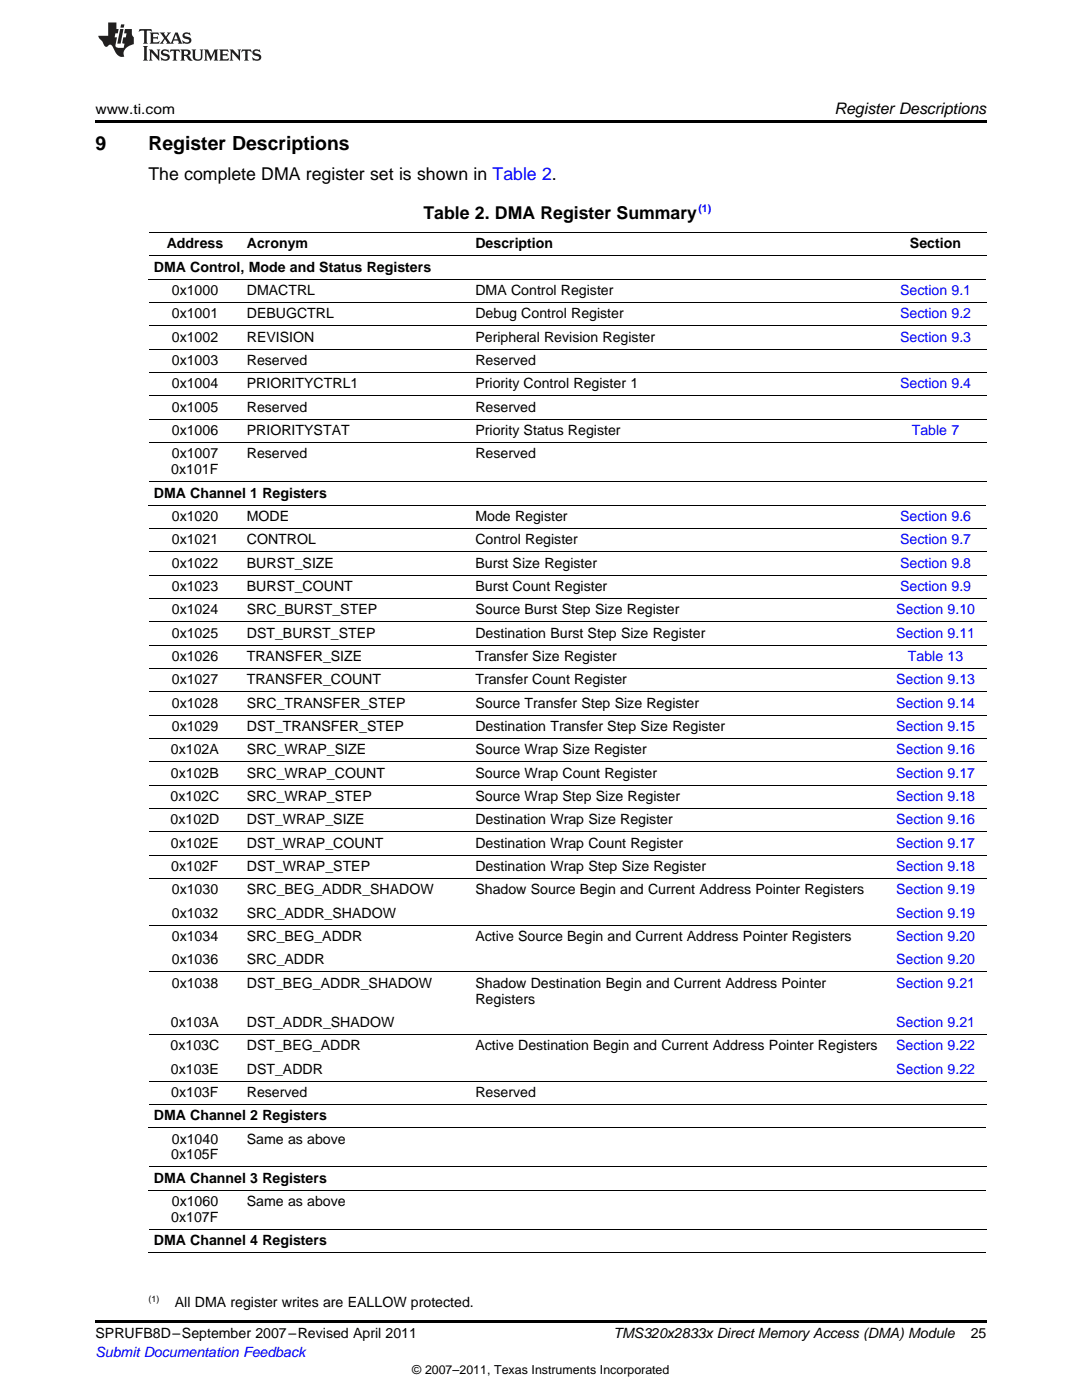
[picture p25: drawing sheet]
<svg xmlns="http://www.w3.org/2000/svg" width="216mm" height="279mm" viewBox="0 0 216 279" stroke-linecap="round" stroke-linejoin="round" font-family="sans-serif">
<defs><g id="words">
<g font-size="3.9">
<text x="19" y="30">9</text>
<text x="29.6" y="30">Register Descriptions</text>
</g>
<g font-size="3.5">
<text x="29.6" y="36">The complete DMA register set is shown in Table 2.</text>
<text x="84.5" y="43.8">Table 2. DMA Register Summary</text>
</g>
<text font-size="3.2" x="166.5" y="22.7">Register Descriptions</text>
<g font-size="2.8">
<text x="19" y="22.7">www.ti.com</text>
<text x="33.3" y="49.6">Address</text>
<text x="49.2" y="49.6">Acronym</text>
<text x="94.9" y="49.6">Description</text>
<text x="181.6" y="49.6">Section</text>
<text x="30.7" y="54.2">DMA Control, Mode and Status Registers</text>
<text x="34.3" y="58.9">0x1000</text>
<text x="49.2" y="58.9">DMACTRL</text>
<text x="94.9" y="58.9">DMA Control Register</text>
<text x="34.3" y="63.5">0x1001</text>
<text x="49.2" y="63.5">DEBUGCTRL</text>
<text x="94.9" y="63.5">Debug Control Register</text>
<text x="34.3" y="68.2">0x1002</text>
<text x="49.2" y="68.2">REVISION</text>
<text x="94.9" y="68.2">Peripheral Revision Register</text>
<text x="34.3" y="72.8">0x1003</text>
<text x="34.3" y="77.5">0x1004</text>
<text x="49.2" y="72.8">Reserved</text>
<text x="49.2" y="77.5">PRIORITYCTRL1</text>
<text x="94.9" y="72.8">Reserved</text>
<text x="94.9" y="77.5">Priority Control Register 1</text>
<text x="34.3" y="82.2">0x1005</text>
<text x="49.2" y="82.2">Reserved</text>
<text x="94.9" y="82.2">Reserved</text>
<text x="34.3" y="86.8">0x1006</text>
<text x="49.2" y="86.8">PRIORITYSTAT</text>
<text x="94.9" y="86.8">Priority Status Register</text>
<text x="34.2" y="94.7">0x101F</text>
<text x="34.3" y="91.5">0x1007</text>
<text x="49.2" y="91.5">Reserved</text>
<text x="94.9" y="91.5">Reserved</text>
<text x="30.7" y="99.3">DMA Channel 1 Registers</text>
<text x="34.3" y="104">0x1020</text>
<text x="49.2" y="104">MODE</text>
<text x="94.9" y="104">Mode Register</text>
<text x="34.3" y="108.6">0x1021</text>
<text x="34.3" y="113.3">0x1022</text>
<text x="49.2" y="108.6">CONTROL</text>
<text x="49.2" y="113.3">BURST_SIZE</text>
<text x="94.9" y="108.6">Control Register</text>
<text x="94.9" y="113.3">Burst Size Register</text>
<text x="34.3" y="117.9">0x1023</text>
<text x="49.2" y="117.9">BURST_COUNT</text>
<text x="94.9" y="117.9">Burst Count Register</text>
<text x="34.3" y="122.6">0x1024</text>
<text x="49.2" y="122.6">SRC_BURST_STEP</text>
<text x="94.9" y="122.6">Source Burst Step Size Register</text>
<text x="34.3" y="127.2">0x1025</text>
<text x="34.3" y="131.9">0x1026</text>
<text x="49.2" y="127.2">DST_BURST_STEP</text>
<text x="49.2" y="131.9">TRANSFER_SIZE</text>
<text x="94.9" y="127.2">Destination Burst Step Size Register</text>
<text x="94.9" y="131.9">Transfer Size Register</text>
<text x="34.3" y="136.6">0x1027</text>
<text x="49.2" y="136.6">TRANSFER_COUNT</text>
<text x="94.9" y="136.6">Transfer Count Register</text>
<text x="34.3" y="141.2">0x1028</text>
<text x="49.2" y="141.2">SRC_TRANSFER_STEP</text>
<text x="94.9" y="141.2">Source Transfer Step Size Register</text>
<text x="34.3" y="145.9">0x1029</text>
<text x="49.2" y="145.9">DST_TRANSFER_STEP</text>
<text x="94.9" y="145.9">Destination Transfer Step Size Register</text>
<text x="34.1" y="150.5">0x102A</text>
<text x="34.1" y="155.2">0x102B</text>
<text x="49.2" y="150.5">SRC_WRAP_SIZE</text>
<text x="49.2" y="155.2">SRC_WRAP_COUNT</text>
<text x="94.9" y="150.5">Source Wrap Size Register</text>
<text x="94.9" y="155.2">Source Wrap Count Register</text>
<text x="34" y="159.8">0x102C</text>
<text x="49.2" y="159.8">SRC_WRAP_STEP</text>
<text x="94.9" y="159.8">Source Wrap Step Size Register</text>
<text x="34" y="164.5">0x102D</text>
<text x="49.2" y="164.5">DST_WRAP_SIZE</text>
<text x="94.9" y="164.5">Destination Wrap Size Register</text>
<text x="34.1" y="169.2">0x102E</text>
<text x="34.2" y="173.8">0x102F</text>
<text x="49.2" y="169.2">DST_WRAP_COUNT</text>
<text x="49.2" y="173.8">DST_WRAP_STEP</text>
<text x="94.9" y="169.2">Destination Wrap Count Register</text>
<text x="94.9" y="173.8">Destination Wrap Step Size Register</text>
<text x="34.3" y="178.5">0x1030</text>
<text x="49.2" y="178.5">SRC_BEG_ADDR_SHADOW</text>
<text x="94.9" y="178.5">Shadow Source Begin and Current Address Pointer Registers</text>
<text x="34.3" y="183.1">0x1032</text>
<text x="49.2" y="183.1">SRC_ADDR_SHADOW</text>
<text x="34.3" y="187.8">0x1034</text>
<text x="49.2" y="187.8">SRC_BEG_ADDR</text>
<text x="94.9" y="187.8">Active Source Begin and Current Address Pointer Registers</text>
<text x="34.3" y="192.4">0x1036</text>
<text x="34.3" y="197.1">0x1038</text>
<text x="49.2" y="192.4">SRC_ADDR</text>
<text x="49.2" y="197.1">DST_BEG_ADDR_SHADOW</text>
<text x="94.9" y="197.1">Shadow Destination Begin and Current Address Pointer</text>
<text x="94.9" y="200.3">Registers</text>
<text x="34" y="209.6">0x103C</text>
<text x="34.1" y="204.9">0x103A</text>
<text x="49.2" y="204.9">DST_ADDR_SHADOW</text>
<text x="49.2" y="209.6">DST_BEG_ADDR</text>
<text x="94.9" y="209.6">Active Destination Begin and Current Address Pointer Registers</text>
<text x="34.1" y="214.2">0x103E</text>
<text x="49.2" y="214.2">DST_ADDR</text>
<text x="34.2" y="218.9">0x103F</text>
<text x="49.2" y="218.9">Reserved</text>
<text x="94.9" y="218.9">Reserved</text>
<text x="30.7" y="223.6">DMA Channel 2 Registers</text>
<text x="34.2" y="231.4">0x105F</text>
<text x="34.3" y="228.2">0x1040</text>
<text x="49.2" y="228.2">Same as above</text>
<text x="30.7" y="236">DMA Channel 3 Registers</text>
<text x="34.2" y="243.9">0x107F</text>
<text x="34.3" y="240.7">0x1060</text>
<text x="49.2" y="240.7">Same as above</text>
<text x="30.7" y="248.5">DMA Channel 4 Registers</text>
<text x="34.9" y="260.9">All DMA register writes are EALLOW protected.</text>
<text x="19" y="267.1">SPRUFB8D–September 2007–Revised April 2011</text>
<text x="122.4" y="267.1">TMS320x2833x Direct Memory Access (DMA) Module</text>
<text x="193.7" y="267">25</text>
</g>
<g font-size="2.8" fill="#00f">
<text x="179.6" y="58.9">Section 9.1</text>
<text x="179.6" y="63.5">Section 9.2</text>
<text x="179.6" y="68.2">Section 9.3</text>
<text x="179.6" y="77.5">Section 9.4</text>
<text x="181.9" y="86.8">Table 7</text>
<text x="179.6" y="104">Section 9.6</text>
<text x="179.6" y="108.6">Section 9.7</text>
<text x="179.6" y="113.3">Section 9.8</text>
<text x="179.6" y="117.9">Section 9.9</text>
<text x="178.8" y="122.6">Section 9.10</text>
<text x="178.8" y="127.2">Section 9.11</text>
<text x="181.2" y="131.9">Table 13</text>
<text x="178.8" y="136.6">Section 9.13</text>
<text x="178.8" y="141.2">Section 9.14</text>
<text x="178.8" y="145.9">Section 9.15</text>
<text x="178.8" y="150.5">Section 9.16</text>
<text x="178.8" y="155.2">Section 9.17</text>
<text x="178.8" y="159.8">Section 9.18</text>
<text x="178.8" y="164.5">Section 9.16</text>
<text x="178.8" y="169.2">Section 9.17</text>
<text x="178.8" y="173.8">Section 9.18</text>
<text x="178.8" y="178.5">Section 9.19</text>
<text x="178.8" y="183.1">Section 9.19</text>
<text x="178.8" y="187.8">Section 9.20</text>
<text x="178.8" y="192.4">Section 9.20</text>
<text x="178.8" y="197.1">Section 9.21</text>
<text x="178.8" y="204.9">Section 9.21</text>
<text x="178.8" y="209.6">Section 9.22</text>
<text x="178.8" y="214.2">Section 9.22</text>
<text x="19" y="270.8">Submit Documentation Feedback</text>
</g>
<text font-size="2.5" x="82.3" y="274.2">© 2007–2011, Texas Instruments Incorporated</text>
<text font-size="2.1" fill="#00f" x="139.4" y="42.4">(1)</text>
<text font-size="1.8" x="29.6" y="259.8">(1)</text>
</g></defs>
<g fill="#231f20">
<path d="M27.8 5.8l-.1 .6 .5-.3h.5l.1 .2v2.1l-.3 .3h1l-.2-.3v-2.1v-.2h.6l.4 .3-.1-.6zM29.9 6.5l.2 .4v1.5l-.2 .3h1.8l.1-.5a1.04 1.04 0 0 1-1.2 .1v-.6h.5l.4 .2v-.7l-.4 .2h-.5v-.6h.8l.3 .2-.1-.5zM31.9 6.5l.9 1.1-1 1.1h.9l-.2-.2 .4-.7 .5 .7-.2 .2h1.5l-.2-.2 .1-.4h.9l.2 .4-.2 .2h.9l-.2-.3-.7-1.9h-.5l-.9 2.1-.8-1.1 .8-1h-.8l.2 .3-.4 .5-.4-.6 .2-.2zM35.1 6.9l.4 .9h-.8zM36.6 6.6a.63 .63 0 0 0-.2 .7 .63 .63 0 0 0 .6 .4l.6 .2 .2 .2a.75 .75 0 0 1-.8 .4 .75 .75 0 0 1-.6-.5l.1 .7 .2-.1a1.11 1.11 0 0 0 1.5-.5 1.13 1.13 0 0 0-1.3-.9v-.3a1.04 1.04 0 0 1 1.1 .2l-.1-.6-.2 .1-.5-.1zM28.5 9.2l.3 .3v2.2l-.3 .4h1l-.2-.4v-2.2l.2-.3zM29.7 9.9l.2 .3v1.5l-.2 .4h.7l-.2-.4v-1.3l1.6 1.7v-1.9l.2-.3h-.7l.2 .3v.9l-1.1-1.2zM32.3 10a.62 .62 0 0 0-.2 .7 .62 .62 0 0 0 .6 .4l.6 .2 .2 .2a.76 .76 0 0 1-.8 .4 .76 .76 0 0 1-.6-.5l.1 .7 .2-.1a1.11 1.11 0 0 0 1.5-.6 1.13 1.13 0 0 0-1.3-.8v-.3a1.04 1.04 0 0 1 1.1 .1l-.1-.5-.2 .1-.5-.2zM34 9.9l-.1 .6a.61 .61 0 0 1 .7-.3l.1 1.5-.3 .4h1l-.3-.4 .1-1.5a.63 .63 0 0 1 .7 .3l-.1-.6zM36 9.9l.2 .3v1.5l-.2 .4h.9l-.2-.2v-.7l.6 .2a.76 .76 0 0 0 1.1 .6l-1-.9a.58 .58 0 0 0 .6-.6 .58 .58 0 0 0-.5-.6zM36.7 10.2l.1-.1a.45 .45 0 0 1 .6 .1 .45 .45 0 0 1 .1 .5l-.8 .2zM38.2 9.9l.2 .2a2.17 2.17 0 0 0 .4 1.9 .99 .99 0 0 0 1.6-.7v-1.1l.2-.3h-.7l.1 .2a1.92 1.92 0 0 1-.1 1.7 .6 .6 0 0 1-1-.5v-1.1l.2-.3zM40.7 9.9l.2 .3v1.5l-.2 .4h.7l-.2-.4v-1.4l.8 1.8 .9-1.8v1.4l-.2 .4h.9l-.3-.4v-1.5l.3-.3h-.8l-.6 1.4-.7-1.4zM43.7 9.9l.3 .3v1.5l-.3 .4h1.9l.1-.6a1.04 1.04 0 0 1-1.3 .2v-.6h.6l.4 .1v-.6l-.4 .2h-.6l.1-.6h.7l.4 .2-.1-.5zM45.8 9.9l.2 .3v1.5l-.2 .4h.8l-.3-.4v-1.3l1.6 1.7v-1.9l.2-.3h-.7l.2 .3v.9l-1.1-1.2zM48.3 9.9l-.1 .6a.61 .61 0 0 1 .7-.3v1.5l-.2 .4h.9l-.2-.4v-1.5a.63 .63 0 0 1 .8 .3l-.1-.6zM50.6 10a.62 .62 0 0 0-.2 .7 .62 .62 0 0 0 .6 .4l.6 .2 .1 .2a.76 .76 0 0 1-.7 .4 .76 .76 0 0 1-.6-.5l.1 .7 .1-.1a1.11 1.11 0 0 0 1.5-.6 1.13 1.13 0 0 0-1.2-.8l-.1-.3a1.04 1.04 0 0 1 1.2 .1l-.2-.5-.1 .1-.5-.2z"/>
<path d="M21.6 4.5v2.6h-2l.1 .4 .8 .9a.91 .91 0 0 0 .9 .9 .56 .56 0 0 1 .5-.4 .56 .56 0 0 1 .5 .3l.4 .8a1.53 1.53 0 0 0 2 1.3 1.54 1.54 0 0 1 1-2.1l.9-.4-.1-1.4a1.52 1.52 0 0 1-.3-1.6h-1.4l-.1 .9h.5l-.2 .8h-.5l-.2 .9v.2l.4 .1-.1 .9a1.93 1.93 0 0 1-1.6-.3l.2-1.8h-.4l.1-.8h.5l.2-.9h-.5v-1.3zM24 5.8l-.6 2.9h.7l.5-2.9zM24.2 4.9l-.2 .6h.7l.1-.6z"/>
</g>
<path d="M19 24h177.8v.6h-177.8zM19 263.5h177.8v.6h-177.8z" fill="#000"/>
<g fill="none" stroke="#000" stroke-width=".2">
<path d="M29.6 55.7h167.2M29.6 51.1h167.2M29.6 46.4h167.2M29.6 79h167.2M29.6 74.3h167.2M29.6 69.7h167.2M29.6 65h167.2M29.6 60.4h167.2M29.6 96.1h167.2M29.6 88.3h167.2M29.6 83.7h167.2M29.6 119.4h167.2"/>
<path d="M29.6 114.8h167.2M29.6 110.1h167.2M29.6 105.5h167.2M29.6 100.8h167.2M29.6 138.1h167.2M29.6 133.4h167.2M29.6 128.7h167.2M29.6 124.1h167.2M29.6 156.7h167.2M29.6 152h167.2M29.6 147.4h167.2M29.6 142.7h167.2"/>
<path d="M29.6 175.3h167.2M29.6 170.7h167.2M29.6 166h167.2M29.6 161.3h167.2M29.6 193.9h167.2M29.6 184.6h167.2M29.6 215.7h167.2M29.6 206.4h167.2M29.6 237.5h167.2M29.6 232.9h167.2M29.6 225.1h167.2M29.6 220.4h167.2"/>
<path d="M29.6 250h167.2M29.6 245.4h167.2"/>
</g>
<use href="#words"/>
</svg>
